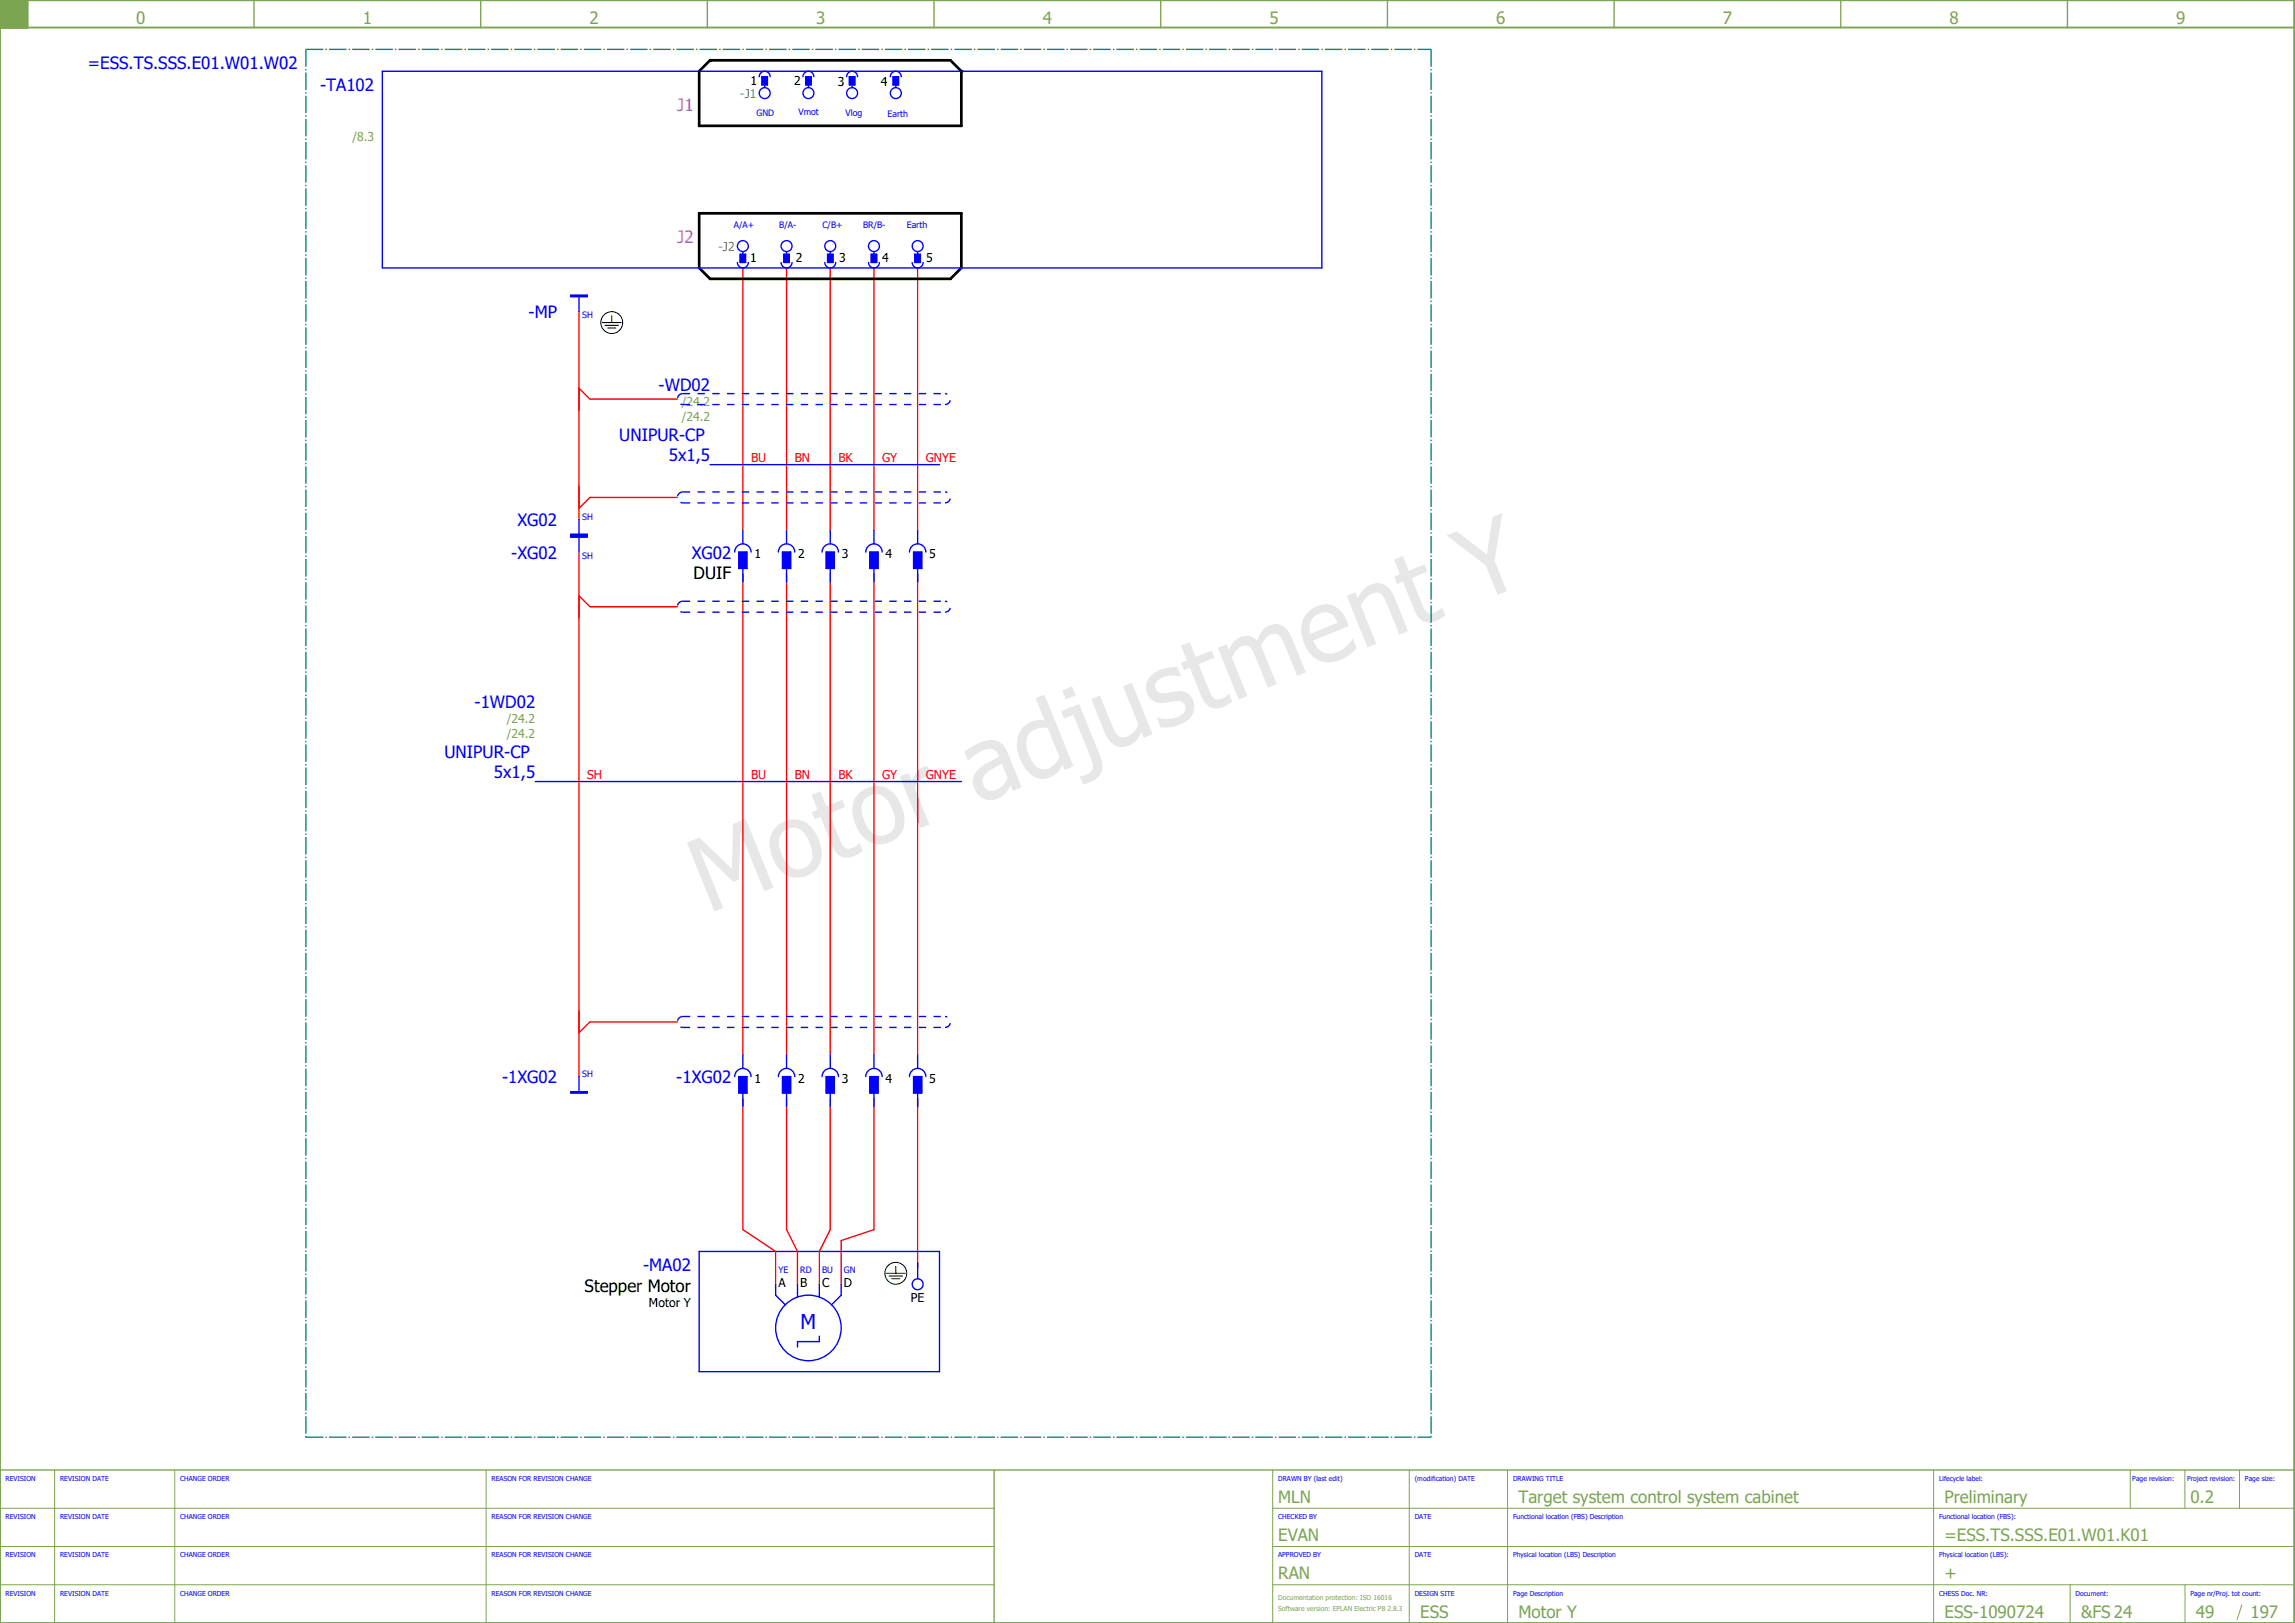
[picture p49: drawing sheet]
<svg xmlns="http://www.w3.org/2000/svg" width="420mm" height="297mm" viewBox="0 0 420 297" stroke-linecap="round" stroke-linejoin="round" font-family="sans-serif">
<defs><g id="words">
<text font-size="18.6" fill="#e7e7e7" x="129.6" y="167.3" transform="rotate(-22 129.6 167.3)">Motor adjustment Y</text>
<text font-size="3.7" fill="#00f" x="146.6" y="243.3">M</text>
<g font-size="3.1" fill="#7ca552">
<text x="24.9" y="4.4">0</text>
<text x="66.4" y="4.4">1</text>
<text x="107.9" y="4.4">2</text>
<text x="149.4" y="4.4">3</text>
<text x="190.9" y="4.4">4</text>
<text x="232.4" y="4.4">5</text>
<text x="273.9" y="4.4">6</text>
<text x="315.4" y="4.4">7</text>
<text x="356.9" y="4.4">8</text>
<text x="398.4" y="4.4">9</text>
<text x="234" y="275">MLN</text>
<text x="278" y="275">Target system control system cabinet</text>
<text x="356" y="275">Preliminary</text>
<text x="401" y="275">0.2</text>
<text x="234" y="282">EVAN</text>
<text x="356" y="282">=ESS.TS.SSS.E01.W01.K01</text>
<text x="234" y="289">RAN</text>
<text x="356" y="289">+</text>
<text x="260" y="296">ESS</text>
<text x="278" y="296">Motor Y</text>
<text x="356" y="296">ESS-1090724</text>
<text x="381" y="296">&amp;FS 24</text>
<text x="402" y="296">49</text>
<text x="412" y="296">197</text>
</g>
<g font-size="3.1" fill="#00f">
<text x="16.1" y="12.6">=ESS.TS.SSS.E01.W01.W02</text>
<text x="58.6" y="16.6">-TA102</text>
<text x="96.8" y="58.3">-MP</text>
<text x="120.6" y="71.5">-WD02</text>
<text x="113.4" y="80.6">UNIPUR-CP</text>
<text x="122.4" y="84.4">5x1,5</text>
<text x="94.7" y="96.3">XG02</text>
<text x="93.6" y="102.3">-XG02</text>
<text x="126.6" y="102.3">XG02</text>
<text x="86.9" y="129.5">-1WD02</text>
<text x="81.4" y="138.6">UNIPUR-CP</text>
<text x="90.4" y="142.4">5x1,5</text>
<text x="91.9" y="198.3">-1XG02</text>
<text x="123.8" y="198.3">-1XG02</text>
<text x="117.7" y="232.6">-MA02</text>
</g>
<g font-size="3.1" fill="#f0f">
<text x="124" y="20.4">J1</text>
<text x="124" y="44.4">J2</text>
</g>
<g font-size="3.1">
<text x="127" y="106">DUIF</text>
<text x="107" y="236.4">Stepper Motor</text>
</g>
<g font-size="2.2" fill="#767676">
<text x="135.5" y="17.9">-J1</text>
<text x="131.5" y="45.9">-J2</text>
</g>
<g font-size="2.2">
<text x="137.4" y="15.6">1</text>
<text x="145.4" y="15.6">2</text>
<text x="153.4" y="15.7">3</text>
<text x="161.3" y="15.7">4</text>
<text x="137.4" y="47.9">1</text>
<text x="145.7" y="48">2</text>
<text x="161.5" y="47.9">4</text>
<text x="153.6" y="48">3</text>
<text x="169.6" y="48">5</text>
<text x="138.1" y="102.2">1</text>
<text x="146.1" y="102.2">2</text>
<text x="154.1" y="102.2">3</text>
<text x="162.1" y="102.2">4</text>
<text x="170.1" y="102.2">5</text>
<text x="138.1" y="198.2">1</text>
<text x="146.1" y="198.2">2</text>
<text x="154.1" y="198.2">3</text>
<text x="162.1" y="198.2">4</text>
<text x="170.1" y="198.2">5</text>
<text x="118.8" y="239.3">Motor Y</text>
<text x="142.5" y="235.6">A</text>
<text x="146.5" y="235.6">B</text>
<text x="150.5" y="235.6">C</text>
<text x="154.5" y="235.6">D</text>
<text x="166.8" y="238.3">PE</text>
</g>
<g font-size="2.2" fill="#7ca552">
<text x="64.5" y="25.8">/8.3</text>
<text x="124.8" y="74.4">/24.2</text>
<text x="124.8" y="77.1">/24.2</text>
<text x="92.8" y="132.4">/24.2</text>
<text x="92.8" y="135.1">/24.2</text>
</g>
<g font-size="2.2" fill="#f00">
<text x="137.5" y="84.5">BU</text>
<text x="145.5" y="84.5">BN</text>
<text x="153.5" y="84.5">BK</text>
<text x="161.5" y="84.5">GY</text>
<text x="169.5" y="84.5">GNYE</text>
<text x="107.5" y="142.5">SH</text>
<text x="137.5" y="142.5">BU</text>
<text x="145.5" y="142.5">BN</text>
<text x="153.5" y="142.5">BK</text>
<text x="161.5" y="142.5">GY</text>
<text x="169.5" y="142.5">GNYE</text>
</g>
<g font-size="1.6" fill="#00f">
<text x="138.5" y="21.2">GND</text>
<text x="146.2" y="21.1">Vmot</text>
<text x="154.8" y="21.2">Vlog</text>
<text x="162.5" y="21.3">Earth</text>
<text x="134.3" y="41.8">A/A+</text>
<text x="142.7" y="41.8">B/A-</text>
<text x="150.5" y="41.8">C/B+</text>
<text x="158" y="41.7">BR/B-</text>
<text x="166" y="41.7">Earth</text>
<text x="106.6" y="58.3">SH</text>
<text x="106.6" y="95.1">SH</text>
<text x="106.6" y="102.3">SH</text>
<text x="106.6" y="197.1">SH</text>
<text x="142.5" y="233">YE</text>
<text x="146.5" y="233">RD</text>
<text x="150.5" y="233">BU</text>
<text x="154.5" y="233">GN</text>
</g>
<g font-size="1.2" fill="#00f">
<text x="1" y="271">REVISION</text>
<text x="11" y="271">REVISION DATE</text>
<text x="33" y="271">CHANGE ORDER</text>
<text x="90" y="271">REASON FOR REVISION CHANGE</text>
<text x="234" y="271">DRAWN BY (last edit)</text>
<text x="259" y="271">(modification) DATE</text>
<text x="277" y="271">DRAWING TITLE</text>
<text x="355" y="271">Lifecycle label:</text>
<text x="390.4" y="271">Page revision:</text>
<text x="400.4" y="271">Project revision:</text>
<text x="411" y="271">Page size:</text>
<text x="1" y="278">REVISION</text>
<text x="11" y="278">REVISION DATE</text>
<text x="33" y="278">CHANGE ORDER</text>
<text x="90" y="278">REASON FOR REVISION CHANGE</text>
<text x="234" y="278">CHECKED BY</text>
<text x="259" y="278">DATE</text>
<text x="277" y="278">Functional location (FBS) Description</text>
<text x="355" y="278">Functional location (FBS):</text>
<text x="1" y="285">REVISION</text>
<text x="11" y="285">REVISION DATE</text>
<text x="33" y="285">CHANGE ORDER</text>
<text x="90" y="285">REASON FOR REVISION CHANGE</text>
<text x="234" y="285">APPROVED BY</text>
<text x="259" y="285">DATE</text>
<text x="277" y="285">Physical location (LBS) Description</text>
<text x="355" y="285">Physical location (LBS):</text>
<text x="1" y="292">REVISION</text>
<text x="11" y="292">REVISION DATE</text>
<text x="33" y="292">CHANGE ORDER</text>
<text x="90" y="292">REASON FOR REVISION CHANGE</text>
<text x="259" y="292">DESIGN SITE</text>
<text x="277" y="292">Page Description</text>
<text x="355" y="292">CHESS Doc. NR:</text>
<text x="380" y="292">Document:</text>
<text x="401" y="292">Page nr/Proj. tot count:</text>
</g>
<g font-size="1.2" fill="#7ca552">
<text x="234" y="292.8">Documentation protection: ISO 16016</text>
<text x="234" y="294.8">Software version: EPLAN Electric P8 2.8.3</text>
</g>
</g></defs>
<path d="M0 5h420M0 0h420v297h-420zM5 0v5" fill="none" stroke="#7ca552" stroke-width=".35"/>
<path d="M0 5h5M46.5 0v5M88 0v5M129.5 0v5M171 0v5M212.5 0v5M254 0v5M295.5 0v5M337 0v5M378.5 0v5M182 269v28M420 269h-420v28" fill="none" stroke="#7ca552" stroke-width=".25"/>
<path d="M0 0h5v5h-5z" fill="#7ca552" stroke="#7ca552" stroke-width=".18"/>
<g fill="none" stroke="#7ca552" stroke-width=".18">
<path d="M0 276h182M10 269v28M32 269v28M89 269v28M233 276h187M233 269v28M258 269v28M276 269v28M354 269v28M390 269v7M400 269v7M410 269v7"/>
<path d="M0 283h182M0 290h182M233 283h187M233 290h187M379 290v7M400 290v7M410.4 293.6l-.8 2.8"/>
</g>
<g fill="none" stroke="#f00" stroke-width=".25">
<path d="M106 57v38M136 49v48M144 49v48M152 49v48M160 49v48M168 49v48M106 71l2 2h16M124 91h-16l-2 2M106 101v96M106 109l2 2h16M136 105v88M144 105v88"/>
<path d="M152 105v88M160 105v88M168 105v88M124 187h-16l-2 2M136 201v24l6 4v6M144 201v24l2 4v6M152 201v24l-2 4v6M160 201v24l-6 2v8M168 201v31"/>
</g>
<g fill="#000">
<circle cx="130" cy="11" r=".25"/>
<circle cx="176" cy="13" r=".25"/>
</g>
<path d="M130 11h44l2 2v10h-48v-10zM128 39h48v10l-2 2h-44l-2-2z" fill="none" stroke="#000" stroke-width=".5"/>
<g fill="none" stroke="#00f" stroke-width=".25">
<path d="M70 13h172v36h-172zM139 14a1 1 0 0 1 1-1 1 1 0 0 1 1 1M139.5 14h1v1.5h-1zM140 15.5v.5M147 14a1 1 0 0 1 1-1 1 1 0 0 1 1 1M147.5 14h1v1.5h-1zM148 15.5v.5M155 14a1 1 0 0 1 1-1 1 1 0 0 1 1 1M155.5 14h1v1.5h-1zM156 15.5v.5M163 14a1 1 0 0 1 1-1 1 1 0 0 1 1 1M163.5 14h1v1.5h-1z"/>
<path d="M164 15.5v.5M104.5 54h3v.3h-3zM106 54.3v2.7M135 48a1 1 0 0 0 1 1 1 1 0 0 0 1-1M135.5 46.5h1v1.5h-1zM136 46v.5M143 48a1 1 0 0 0 1 1 1 1 0 0 0 1-1M143.5 46.5h1v1.5h-1zM144 46v.5M151 48a1 1 0 0 0 1 1 1 1 0 0 0 1-1M151.5 46.5h1v1.5h-1zM152 46v.5"/>
<path d="M159 48a1 1 0 0 0 1 1 1 1 0 0 0 1-1M159.5 46.5h1v1.5h-1zM160 46v.5M167 48a1 1 0 0 0 1 1 1 1 0 0 0 1-1M167.5 46.5h1v1.5h-1zM168 46v.5M104.5 97.8h3v.5h-3zM104.5 98h3M106 95v2.8M106 98.3v2.7M130 85h42M136 97v2.5"/>
<path d="M144 97v2.5M152 97v2.5M160 97v2.5M168 97v2.5M134.5 101a1.5 1.5 0 0 1 1.5-1.5 1.5 1.5 0 0 1 1.5 1.5M135.3 101h1.5v3h-1.5zM136 104v2.5M142.5 101a1.5 1.5 0 0 1 1.5-1.5 1.5 1.5 0 0 1 1.5 1.5M143.2 101h1.6v3h-1.6zM144 104v2.5M150.5 101a1.5 1.5 0 0 1 1.5-1.5 1.5 1.5 0 0 1 1.5 1.5M151.2 101h1.5v3h-1.5z"/>
<path d="M152 104v2.5M158.5 101a1.5 1.5 0 0 1 1.5-1.5 1.5 1.5 0 0 1 1.5 1.5M159.2 101h1.5v3h-1.5zM160 104v2.5M166.5 101a1.5 1.5 0 0 1 1.5-1.5 1.5 1.5 0 0 1 1.5 1.5M167.3 101h1.4v3h-1.4zM168 104v2.5M98 143h78M104.5 199.8h3v.2h-3zM106 197v2.8M134.5 197a1.5 1.5 0 0 1 1.5-1.5 1.5 1.5 0 0 1 1.5 1.5M135.3 197h1.5v3h-1.5z"/>
<path d="M136 193v2.5M142.5 197a1.5 1.5 0 0 1 1.5-1.5 1.5 1.5 0 0 1 1.5 1.5M143.2 197h1.6v3h-1.6zM144 193v2.5M150.5 197a1.5 1.5 0 0 1 1.5-1.5 1.5 1.5 0 0 1 1.5 1.5M151.2 197h1.5v3h-1.5zM152 193v2.5M158.5 197a1.5 1.5 0 0 1 1.5-1.5 1.5 1.5 0 0 1 1.5 1.5M159.2 197h1.5v3h-1.5zM160 193v2.5M166.5 197a1.5 1.5 0 0 1 1.5-1.5 1.5 1.5 0 0 1 1.5 1.5M167.3 197h1.4v3h-1.4z"/>
<path d="M168 193v2.5M136 200v2.5M144 200v2.5M152 200v2.5M160 200v2.5M168 200v2.5M128 229h44v22h-44zM142 235v2l1.8 1.8M146 235v2.4M150 235v2.4M154 235v2l-1.8 1.8M168 231v3"/>
<path d="M150 244.5v1h-4v1"/>
<circle cx="140" cy="17" r="1"/>
<circle cx="148" cy="17" r="1"/>
<circle cx="156" cy="17" r="1"/>
<circle cx="164" cy="17" r="1"/>
<circle cx="136" cy="45" r="1"/>
<circle cx="144" cy="45" r="1"/>
<circle cx="152" cy="45" r="1"/>
<circle cx="160" cy="45" r="1"/>
<circle cx="168" cy="45" r="1"/>
<circle cx="168" cy="235" r="1"/>
<circle cx="148" cy="243" r="6"/>
</g>
<g fill="#00f" stroke="#00f" stroke-width=".18">
<path d="M139.5 14h1v1.5h-1z"/>
<path d="M147.5 14h1v1.5h-1z"/>
<path d="M155.5 14h1v1.5h-1z"/>
<path d="M163.5 14h1v1.5h-1z"/>
<path d="M143.5 46.5h1v1.5h-1z"/>
<path d="M151.5 46.5h1v1.5h-1z"/>
<path d="M159.5 46.5h1v1.5h-1z"/>
<path d="M135.5 46.5h1v1.5h-1z"/>
<path d="M167.5 46.5h1v1.5h-1z"/>
<path d="M104.5 98h3v.3h-3z"/>
<path d="M143.2 101h1.6v3h-1.6z"/>
<path d="M151.2 101h1.5v3h-1.5z"/>
<path d="M159.2 101h1.5v3h-1.5z"/>
<path d="M135.3 101h1.5v3h-1.5z"/>
<path d="M143.2 197h1.6v3h-1.6z"/>
<path d="M151.2 197h1.5v3h-1.5z"/>
<path d="M159.2 197h1.5v3h-1.5z"/>
<path d="M135.3 197h1.5v3h-1.5z"/>
<path d="M104.5 199.8h3v.2h-3z"/>
<path d="M167.3 197h1.4v3h-1.4z"/>
<path d="M167.3 101h1.4v3h-1.4z"/>
<path d="M104.5 54h3v.3h-3z"/>
<path d="M104.5 97.8h3v.2h-3z"/>
</g>
<g fill="none" stroke="#000" stroke-width=".18">
<path d="M110.3 59h3.5M110.8 59.5h2.5M112 57.8v1.2M111.2 60h1.5M162.2 233h3.6M162.8 233.5h2.4M163.3 234h1.5M164 231.8v1.2"/>
<circle cx="112" cy="59" r="2"/>
<circle cx="164" cy="233" r="2"/>
</g>
<g fill="none" stroke="#00f" stroke-width=".25" stroke-dasharray="1.4 1.4" stroke-linecap="butt">
<path d="M125 74h48M125 72h48M125 72a1 1 0 0 0-1 1 1 1 0 0 0 1 1M173 74a1 1 0 0 0 1-1 1 1 0 0 0-1-1M125 92h48M125 90h48M125 90a1 1 0 0 0-1 1 1 1 0 0 0 1 1M173 92a1 1 0 0 0 1-1 1 1 0 0 0-1-1M125 112h48M125 110h48M125 110a1 1 0 0 0-1 1 1 1 0 0 0 1 1M173 112a1 1 0 0 0 1-1 1 1 0 0 0-1-1"/>
<path d="M125 188h48M125 186h48M125 186a1 1 0 0 0-1 1 1 1 0 0 0 1 1M173 188a1 1 0 0 0 1-1 1 1 0 0 0-1-1"/>
</g>
<path d="M56 9h206M56 9v254M262 9v254M56 263h206" fill="none" stroke="#007f7f" stroke-width=".25" stroke-dasharray="3.2 .4 .3 .4" stroke-linecap="butt"/>
<use href="#words"/>
</svg>
